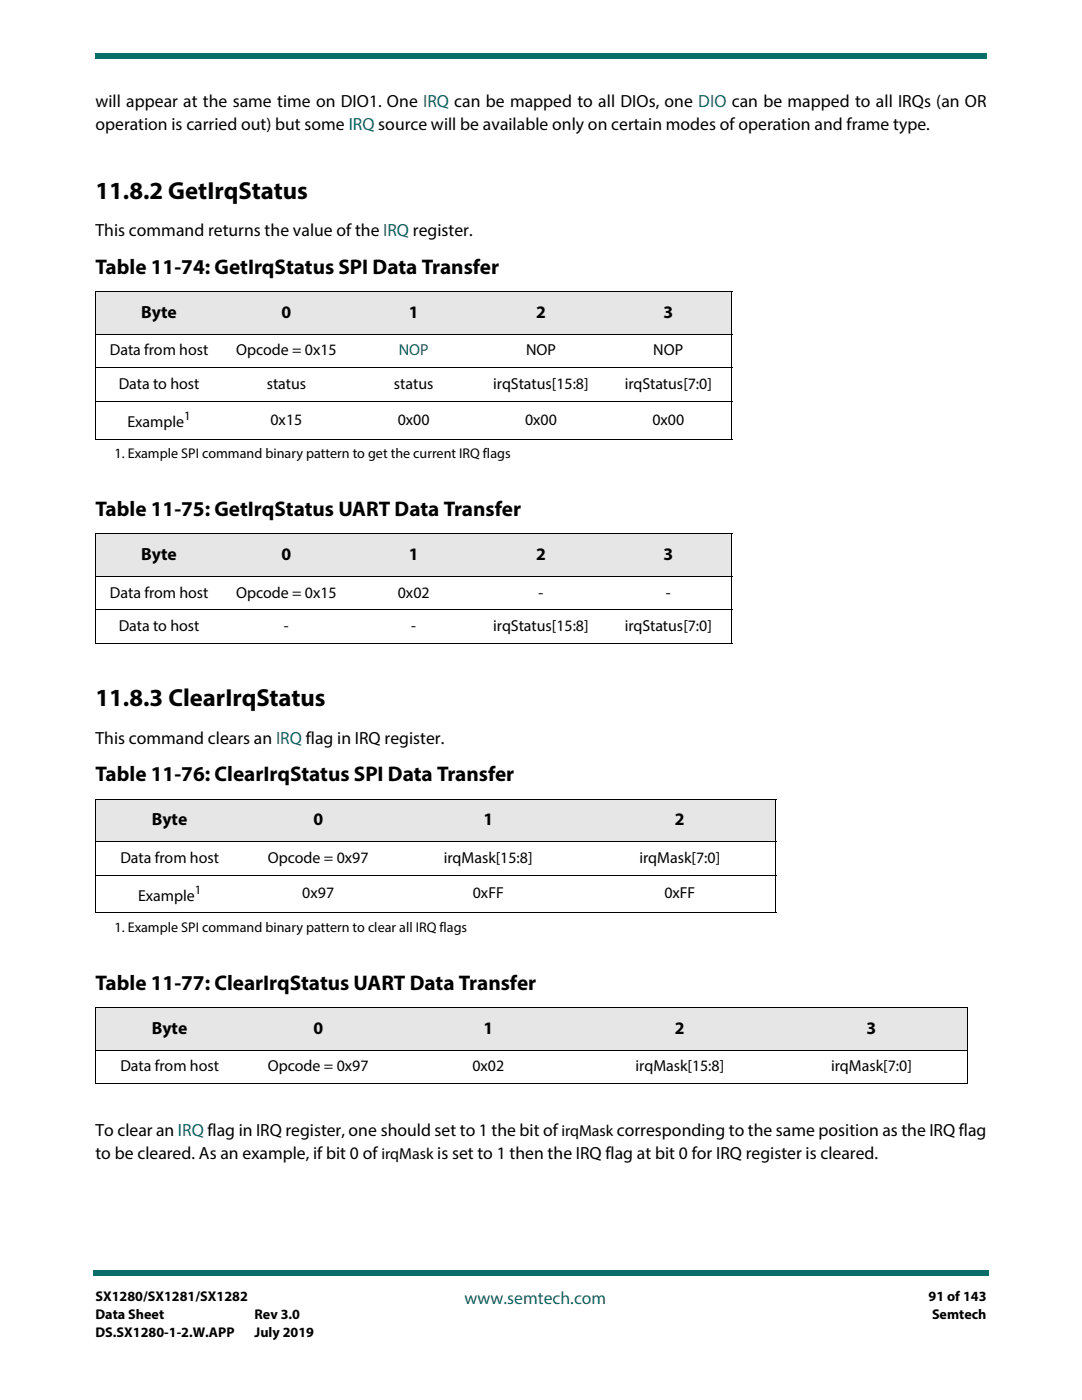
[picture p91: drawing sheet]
<svg xmlns="http://www.w3.org/2000/svg" width="216mm" height="279mm" viewBox="0 0 216 279" stroke-linecap="round" stroke-linejoin="round" font-family="sans-serif">
<defs><g id="words">
<g font-size="4.9">
<text x="19" y="39.6">11.8.2 GetIrqStatus</text>
<text x="19" y="140.9">11.8.3 ClearIrqStatus</text>
</g>
<g font-size="4.2">
<text x="19" y="54.7">Table 11-74: GetIrqStatus SPI Data Transfer</text>
<text x="19" y="103">Table 11-75: GetIrqStatus UART Data Transfer</text>
<text x="19" y="156">Table 11-76: ClearIrqStatus SPI Data Transfer</text>
<text x="19" y="197.6">Table 11-77: ClearIrqStatus UART Data Transfer</text>
</g>
<g font-size="3.5">
<text x="19" y="21.4">will appear at the same time on DIO1. One IRQ can be mapped to all DIOs, one DIO can be mapped to all IRQs (an OR</text>
<text x="19" y="26">operation is carried out) but some IRQ source will be available only on certain modes of operation and frame type.</text>
<text x="19" y="47.2">This command returns the value of the IRQ register.</text>
<text x="28.2" y="63.4">Byte</text>
<text x="56.2" y="63.4">0</text>
<text x="81.6" y="63.4">1</text>
<text x="107" y="63.4">2</text>
<text x="132.4" y="63.4">3</text>
<text x="28.2" y="111.7">Byte</text>
<text x="56.2" y="111.7">0</text>
<text x="81.6" y="111.7">1</text>
<text x="107" y="111.7">2</text>
<text x="132.4" y="111.7">3</text>
<text x="19" y="148.4">This command clears an IRQ flag in IRQ register.</text>
<text x="30.3" y="164.7">Byte</text>
<text x="62.5" y="164.7">0</text>
<text x="96.5" y="164.7">1</text>
<text x="134.7" y="164.7">2</text>
<text x="30.3" y="206.3">Byte</text>
<text x="62.5" y="206.3">0</text>
<text x="96.5" y="206.3">1</text>
<text x="134.7" y="206.3">2</text>
<text x="172.9" y="206.3">3</text>
<text x="19" y="226.8">To clear an IRQ flag in IRQ register, one should set to 1 the bit of irqMask corresponding to the same position as the IRQ flag</text>
<text x="19.1" y="231.4">to be cleared. As an example, if bit 0 of irqMask is set to 1 then the IRQ flag at bit 0 for IRQ register is cleared.</text>
</g>
<text font-size="3.5" fill="#086d68" x="92.7" y="260.2">www.semtech.com</text>
<g font-size="3.2">
<text x="21.9" y="70.9">Data from host</text>
<text x="47.1" y="70.9">Opcode = 0x15</text>
<text x="105" y="70.9">NOP</text>
<text x="130.4" y="70.9">NOP</text>
<text x="23.7" y="77.6">Data to host</text>
<text x="53.2" y="77.6">status</text>
<text x="78.6" y="77.6">status</text>
<text x="98.4" y="77.6">irqStatus[15:8]</text>
<text x="124.6" y="77.6">irqStatus[7:0]</text>
<text x="25.4" y="85.2">Example</text>
<text x="54" y="84.7">0x15</text>
<text x="79.4" y="84.7">0x00</text>
<text x="104.8" y="84.7">0x00</text>
<text x="130.2" y="84.7">0x00</text>
<text x="21.9" y="119.3">Data from host</text>
<text x="47.1" y="119.3">Opcode = 0x15</text>
<text x="79.4" y="119.3">0x02</text>
<text x="107.5" y="119.3">-</text>
<text x="132.9" y="119.3">-</text>
<text x="23.7" y="126">Data to host</text>
<text x="56.7" y="126">-</text>
<text x="82.1" y="126">-</text>
<text x="98.4" y="126">irqStatus[15:8]</text>
<text x="124.6" y="126">irqStatus[7:0]</text>
<text x="24" y="172.2">Data from host</text>
<text x="53.4" y="172.2">Opcode = 0x97</text>
<text x="88.6" y="172.2">irqMask[15:8]</text>
<text x="127.6" y="172.2">irqMask[7:0]</text>
<text x="27.5" y="179.7">Example</text>
<text x="60.3" y="179.3">0x97</text>
<text x="94.3" y="179.3">0xFF</text>
<text x="132.6" y="179.3">0xFF</text>
<text x="24" y="213.8">Data from host</text>
<text x="53.5" y="213.8">Opcode = 0x97</text>
<text x="94.3" y="213.8">0x02</text>
<text x="126.8" y="213.8">irqMask[15:8]</text>
<text x="165.9" y="213.8">irqMask[7:0]</text>
</g>
<text font-size="3.2" fill="#086d68" x="79.6" y="70.9">NOP</text>
<g font-size="2.8">
<text x="22.9" y="91.5">1. Example SPI command binary pattern to get the current IRQ flags</text>
<text x="22.9" y="186.1">1. Example SPI command binary pattern to clear all IRQ flags</text>
<text x="19" y="259.7">SX1280/SX1281/SX1282</text>
<text x="19" y="263.2">Data Sheet</text>
<text x="50.8" y="263.2">Rev 3.0</text>
<text x="185.3" y="259.7">91 of 143</text>
<text x="186" y="263.2">Semtech</text>
<text x="19" y="266.7">DS.SX1280-1-2.W.APP</text>
<text x="50.8" y="266.7">July 2019</text>
</g>
<g font-size="2.5">
<text x="36.8" y="83.9">1</text>
<text x="38.9" y="178.5">1</text>
</g>
</g></defs>
<g fill="#086d68">
<path d="M18.5 253.5h.5v1h-.5z"/>
<path d="M19 253.5h178.4v1h-178.4z"/>
</g>
<path d="M19 6.4h177.8v9.5h-177.8z" fill="#fff"/>
<g fill="#086d68">
<path d="M19 10.6v1z"/>
<path d="M19 10.6h177.8v1h-177.8z"/>
</g>
<g fill="#e6e6e6">
<path d="M19 58.2h25.4v8.5h-25.4z"/>
<path d="M44.4 58.2h25.4v8.5h-25.4z"/>
<path d="M69.8 58.2h25.4v8.5h-25.4z"/>
<path d="M95.2 58.2h25.4v8.5h-25.4z"/>
<path d="M120.6 58.2h25.4v8.5h-25.4z"/>
<path d="M19 106.6h25.4v8.4h-25.4z"/>
<path d="M44.4 106.6h25.4v8.4h-25.4z"/>
<path d="M69.8 106.6h25.4v8.4h-25.4z"/>
<path d="M95.2 106.6h25.4v8.4h-25.4z"/>
<path d="M120.6 106.6h25.4v8.4h-25.4z"/>
<path d="M19 159.5h29.7v8.5h-29.7z"/>
<path d="M48.7 159.5h29.6v8.5h-29.6z"/>
<path d="M78.3 159.5h38.2v8.5h-38.2z"/>
<path d="M116.5 159.5h38.3v8.5h-38.3z"/>
<path d="M19 201.1h29.7v8.5h-29.7z"/>
<path d="M48.7 201.1h29.6v8.5h-29.6z"/>
<path d="M78.3 201.1h38.2v8.5h-38.2z"/>
<path d="M116.5 201.1h38.3v8.5h-38.3z"/>
<path d="M154.8 201.1h38.2v8.5h-38.2z"/>
</g>
<g fill="none" stroke="#000" stroke-width=".2">
<path d="M19 58.2h127.1M19 58.3v29.2M146.1 58.3v29.2M19 66.7h127.1M19 73.4h127.1M19 80.1h127.1M19 87.6h127.1M19 106.6h127.1M19 115h127.1M19 106.7v21.7M146.1 106.7v21.7M19 121.7h127.1"/>
<path d="M19 128.4h127.1M19 159.5h135.9M19 159.6v22.5M154.8 159.6v22.5M19 168h135.9M19 174.6h135.9M19 182.2h135.9M19 201.1h174.1M19 209.6h174.1M19 216.3h174.1M19 201.2v15M193 201.2v15"/>
</g>
<use href="#words"/>
</svg>
